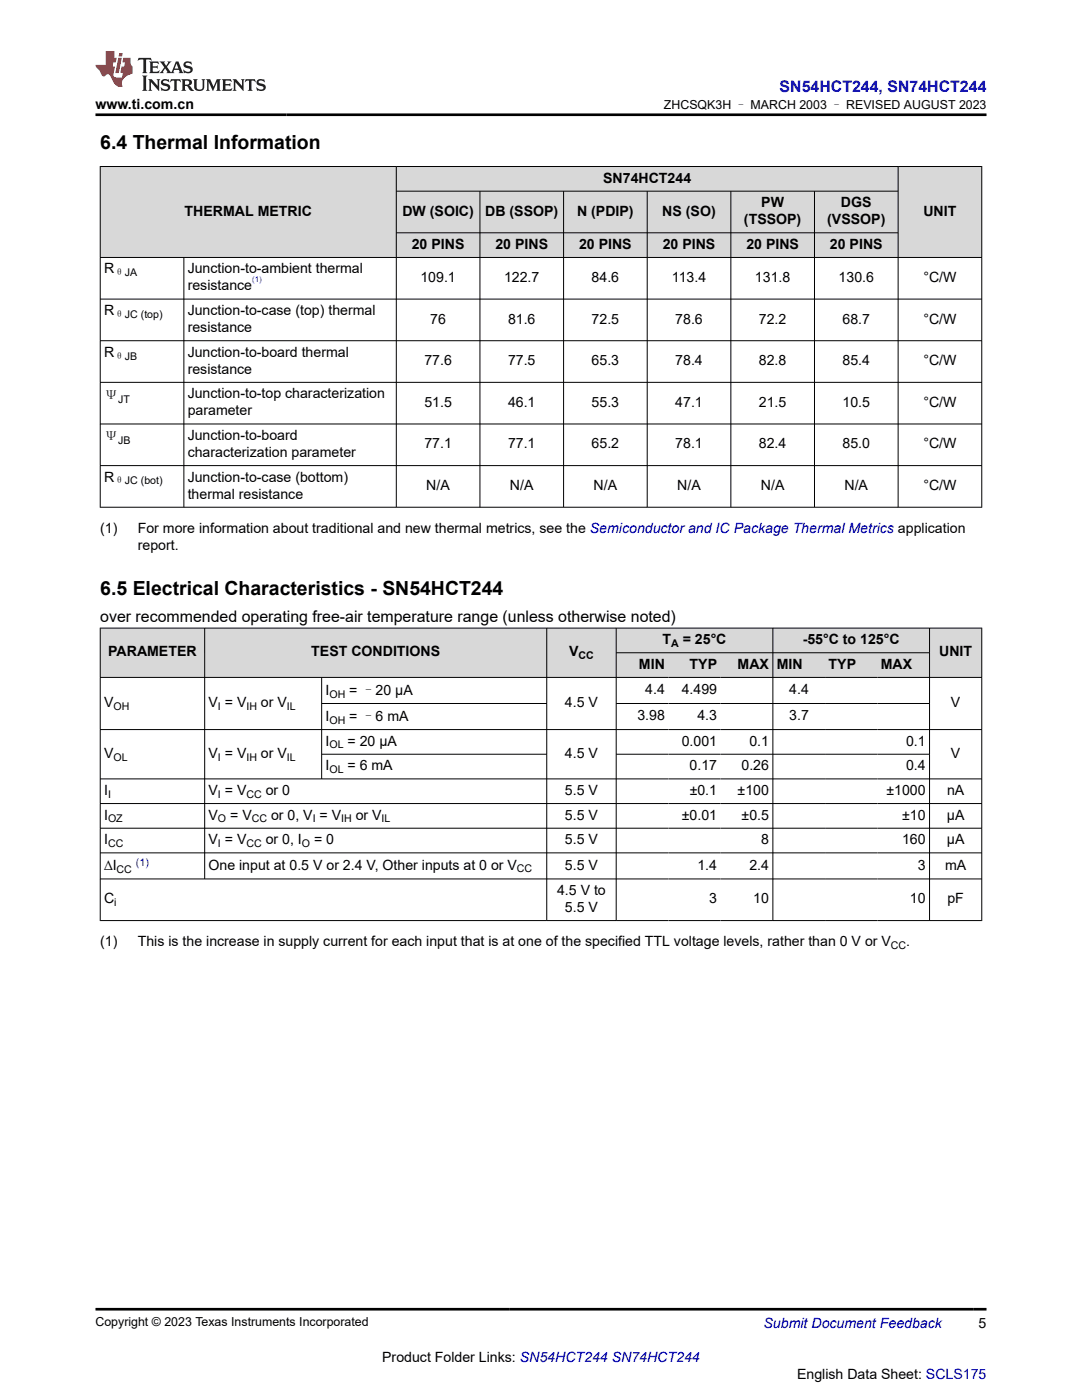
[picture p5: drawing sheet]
<svg xmlns="http://www.w3.org/2000/svg" width="216mm" height="279mm" viewBox="0 0 216 279" stroke-linecap="round" stroke-linejoin="round" font-family="sans-serif">
<defs><g id="words">
<g font-size="3.9">
<text x="20" y="29.8">6.4 Thermal Information</text>
<text x="20" y="118.7">6.5 Electrical Characteristics - SN54HCT244</text>
</g>
<text font-size="3.2" fill="#00f" x="155.6" y="18.3">SN54HCT244, SN74HCT244</text>
<text font-size="3.2" x="20" y="124.2">over recommended operating free-air temperature range (unless otherwise noted)</text>
<g font-size="2.8">
<text x="19" y="21.7">www.ti.com.cn</text>
<text x="120.4" y="36.4">SN74HCT244</text>
<text x="151.9" y="41.3">PW</text>
<text x="167.8" y="41.3">DGS</text>
<text x="36.8" y="43">THERMAL METRIC</text>
<text x="80.3" y="43">DW (SOIC)</text>
<text x="96.8" y="43">DB (SSOP)</text>
<text x="115.2" y="43">N (PDIP)</text>
<text x="132.2" y="43">NS (SO)</text>
<text x="148.5" y="44.7">(TSSOP)</text>
<text x="165.1" y="44.7">(VSSOP)</text>
<text x="184.3" y="43">UNIT</text>
<text x="82.2" y="49.7">20 PINS</text>
<text x="98.9" y="49.7">20 PINS</text>
<text x="115.5" y="49.7">20 PINS</text>
<text x="132.2" y="49.7">20 PINS</text>
<text x="148.9" y="49.7">20 PINS</text>
<text x="165.6" y="49.7">20 PINS</text>
<text x="20.8" y="54.6">R</text>
<text x="37.5" y="54.6">Junction-to-ambient thermal</text>
<text x="37.5" y="58">resistance</text>
<text x="83.9" y="56.3">109.1</text>
<text x="100.6" y="56.3">122.7</text>
<text x="118.1" y="56.3">84.6</text>
<text x="134.1" y="56.3">113.4</text>
<text x="150.6" y="56.3">131.8</text>
<text x="167.3" y="56.3">130.6</text>
<text x="184.2" y="56.3">°C/W</text>
<text x="20.8" y="62.9">R</text>
<text x="37.5" y="62.9">Junction-to-case (top) thermal</text>
<text x="85.9" y="64.6">76</text>
<text x="101.4" y="64.6">81.6</text>
<text x="118.1" y="64.6">72.5</text>
<text x="134.7" y="64.6">78.6</text>
<text x="151.4" y="64.6">72.2</text>
<text x="168.1" y="64.6">68.7</text>
<text x="184.2" y="64.6">°C/W</text>
<text x="20.8" y="71.2">R</text>
<text x="37.5" y="66.3">resistance</text>
<text x="37.5" y="71.2">Junction-to-board thermal</text>
<text x="37.5" y="74.6">resistance</text>
<text x="84.7" y="72.9">77.6</text>
<text x="101.4" y="72.9">77.5</text>
<text x="118.1" y="72.9">65.3</text>
<text x="134.7" y="72.9">78.4</text>
<text x="151.4" y="72.9">82.8</text>
<text x="168.1" y="72.9">85.4</text>
<text x="184.2" y="72.9">°C/W</text>
<text x="20.8" y="79.8">Ψ</text>
<text x="37.5" y="79.5">Junction-to-top characterization</text>
<text x="37.5" y="82.9">parameter</text>
<text x="84.7" y="81.2">51.5</text>
<text x="101.4" y="81.2">46.1</text>
<text x="118.1" y="81.2">55.3</text>
<text x="134.7" y="81.2">47.1</text>
<text x="151.4" y="81.2">21.5</text>
<text x="168.1" y="81.2">10.5</text>
<text x="184.2" y="81.2">°C/W</text>
<text x="20.8" y="88.1">Ψ</text>
<text x="37.5" y="87.8">Junction-to-board</text>
<text x="84.7" y="89.5">77.1</text>
<text x="101.4" y="89.5">77.1</text>
<text x="118.1" y="89.5">65.2</text>
<text x="134.7" y="89.5">78.1</text>
<text x="151.4" y="89.5">82.4</text>
<text x="168.1" y="89.5">85.0</text>
<text x="184.2" y="89.5">°C/W</text>
<text x="37.5" y="91.2">characterization parameter</text>
<text x="20.8" y="96.1">R</text>
<text x="37.5" y="96.1">Junction-to-case (bottom)</text>
<text x="37.5" y="99.5">thermal resistance</text>
<text x="85.1" y="97.8">N/A</text>
<text x="101.8" y="97.8">N/A</text>
<text x="118.4" y="97.8">N/A</text>
<text x="135.1" y="97.8">N/A</text>
<text x="151.8" y="97.8">N/A</text>
<text x="168.5" y="97.8">N/A</text>
<text x="184.2" y="97.8">°C/W</text>
<text x="20" y="106.3">(1)</text>
<text x="27.5" y="106.3">For more information about traditional and new thermal metrics, see the Semiconductor and IC Package Thermal Metrics application</text>
<text x="27.5" y="109.7">report.</text>
<text x="21.6" y="131">PARAMETER</text>
<text x="62.1" y="131">TEST CONDITIONS</text>
<text x="113.6" y="131">V</text>
<text x="132.2" y="128.5">T</text>
<text x="136.2" y="128.5">= 25°C</text>
<text x="160.2" y="128.5">-55°C to 125°C</text>
<text x="187.4" y="131">UNIT</text>
<text x="127.5" y="133.5">MIN</text>
<text x="137.6" y="133.5">TYP</text>
<text x="147.2" y="133.5">MAX</text>
<text x="155" y="133.5">MIN</text>
<text x="165.3" y="133.5">TYP</text>
<text x="175.8" y="133.5">MAX</text>
<text x="20.8" y="141.1">V</text>
<text x="41.6" y="141.1">V = V</text>
<text x="52.1" y="141.1">or V</text>
<text x="65" y="138.7">I</text>
<text x="65" y="143.9">I</text>
<text x="69.7" y="138.7">= –20 µA</text>
<text x="69.7" y="143.9">= –6 mA</text>
<text x="112.7" y="141.1">4.5 V</text>
<text x="127.2" y="143.7">3.98</text>
<text x="128.7" y="138.5">4.4</text>
<text x="136" y="138.5">4.499</text>
<text x="139.2" y="143.7">4.3</text>
<text x="157.5" y="138.5">4.4</text>
<text x="157.5" y="143.7">3.7</text>
<text x="189.7" y="141.1">V</text>
<text x="65" y="148.8">I</text>
<text x="69.3" y="148.8">= 20 µA</text>
<text x="136" y="148.8">0.001</text>
<text x="149.5" y="148.8">0.1</text>
<text x="180.8" y="148.8">0.1</text>
<text x="20.8" y="151.3">V</text>
<text x="41.6" y="151.3">V = V</text>
<text x="52.1" y="151.3">or V</text>
<text x="65" y="153.7">I</text>
<text x="69.3" y="153.7">= 6 mA</text>
<text x="112.7" y="151.3">4.5 V</text>
<text x="137.6" y="153.7">0.17</text>
<text x="148" y="153.7">0.26</text>
<text x="180.8" y="153.7">0.4</text>
<text x="189.7" y="151.3">V</text>
<text x="20.8" y="158.6">I</text>
<text x="41.6" y="158.6">V = V</text>
<text x="53" y="158.6">or 0</text>
<text x="112.7" y="158.6">5.5 V</text>
<text x="137.6" y="158.6">±0.1</text>
<text x="147.2" y="158.6">±100</text>
<text x="176.9" y="158.6">±1000</text>
<text x="189" y="158.6">nA</text>
<text x="20.8" y="163.6">I</text>
<text x="41.6" y="163.6">V</text>
<text x="45.9" y="163.6">= V</text>
<text x="54.1" y="163.6">or 0, V = V</text>
<text x="71" y="163.6">or V</text>
<text x="112.7" y="163.6">5.5 V</text>
<text x="136" y="163.6">±0.01</text>
<text x="148" y="163.6">±0.5</text>
<text x="180" y="163.6">±10</text>
<text x="188.9" y="163.6">µA</text>
<text x="20.8" y="168.5">I</text>
<text x="20.8" y="173.7">∆I</text>
<text x="41.6" y="168.5">V = V</text>
<text x="41.6" y="173.5">One input at 0.5 V or 2.4 V, Other inputs at 0 or V</text>
<text x="53" y="168.5">or 0, I</text>
<text x="62.7" y="168.5">= 0</text>
<text x="112.7" y="168.5">5.5 V</text>
<text x="112.7" y="173.5">5.5 V</text>
<text x="139.2" y="173.5">1.4</text>
<text x="149.5" y="173.5">2.4</text>
<text x="151.9" y="168.5">8</text>
<text x="180" y="168.5">160</text>
<text x="183.1" y="173.5">3</text>
<text x="188.6" y="173.5">mA</text>
<text x="188.9" y="168.5">µA</text>
<text x="111.2" y="178.6">4.5 V to</text>
<text x="20.8" y="180.3">C</text>
<text x="112.7" y="182">5.5 V</text>
<text x="141.5" y="180.3">3</text>
<text x="150.3" y="180.3">10</text>
<text x="181.6" y="180.3">10</text>
<text x="189" y="180.3">pF</text>
<text x="20" y="188.8">(1)</text>
<text x="27.5" y="188.8">This is the increase in supply current for each input that is at one of the specified TTL voltage levels, rather than 0 V or V</text>
<text x="180.8" y="188.8">.</text>
<text x="195.3" y="265">5</text>
<text x="76.3" y="271.9">Product Folder Links: SN54HCT244 SN74HCT244</text>
<text x="159" y="275.3">English Data Sheet: SCLS175</text>
</g>
<text font-size="2.8" fill="#00f" x="152.4" y="265">Submit Document Feedback</text>
<g font-size="2.5">
<text x="132.5" y="21.8">ZHCSQK3H – MARCH 2003 – REVISED AUGUST 2023</text>
<text x="19" y="264.7">Copyright © 2023 Texas Instruments Incorporated</text>
</g>
<g font-size="2.1">
<text x="22.8" y="55.1">θJA</text>
<text x="22.8" y="63.4">θJC (top)</text>
<text x="22.8" y="71.8">θJB</text>
<text x="23.6" y="80.3">JT</text>
<text x="23.6" y="88.7">JB</text>
<text x="22.8" y="96.7">θJC (bot)</text>
<text x="115.4" y="131.6">CC</text>
<text x="133.9" y="129.1">A</text>
<text x="22.6" y="141.7">OH</text>
<text x="43.5" y="141.7">I</text>
<text x="49.2" y="141.7">IH</text>
<text x="57.3" y="141.7">IL</text>
<text x="65.7" y="139.2">OH</text>
<text x="65.7" y="144.4">OH</text>
<text x="65.7" y="149.4">OL</text>
<text x="22.6" y="151.8">OL</text>
<text x="43.5" y="151.8">I</text>
<text x="49.2" y="151.8">IH</text>
<text x="57.3" y="151.8">IL</text>
<text x="65.7" y="154.3">OL</text>
<text x="21.6" y="159.2">I</text>
<text x="43.5" y="159.2">I</text>
<text x="49.2" y="159.2">CC</text>
<text x="21.6" y="164.1">OZ</text>
<text x="43.5" y="164.1">O</text>
<text x="50.2" y="164.1">CC</text>
<text x="62.4" y="164.1">I</text>
<text x="68.1" y="164.1">IH</text>
<text x="76.2" y="164.1">IL</text>
<text x="21.6" y="169">CC</text>
<text x="43.5" y="169">I</text>
<text x="49.2" y="169">CC</text>
<text x="60.2" y="169">O</text>
<text x="23.3" y="174.2">CC</text>
<text x="103.2" y="174.1">CC</text>
<text x="22.8" y="180.9">i</text>
<text x="177.8" y="189.4">CC</text>
</g>
<text font-size="2.1" fill="#00f" x="27.1" y="172.7">(1)</text>
<text font-size="1.6" fill="#00f" x="50.3" y="56.3">(1)</text>
</g></defs>
<g fill="#d8d8d8">
<path d="M20 33.2h175.9v5h-175.9z" fill-rule="evenodd"/>
<path d="M20.1 33.3h58.9v18h-58.9z" fill-rule="evenodd"/>
<path d="M79.1 33.3h100v4.8h-100z" fill-rule="evenodd"/>
<path d="M179.3 33.3h16.5v18h-16.5z" fill-rule="evenodd"/>
<path d="M79.1 38.2h16.6v8.2h-16.6z" fill-rule="evenodd"/>
<path d="M95.8 38.2h16.6v8.2h-16.6z" fill-rule="evenodd"/>
<path d="M112.5 38.2h16.6v8.2h-16.6z" fill-rule="evenodd"/>
<path d="M129.2 38.2h16.6v8.2h-16.6z" fill-rule="evenodd"/>
<path d="M145.9 38.2h16.6v8.2h-16.6z" fill-rule="evenodd"/>
<path d="M162.6 38.2h16.5v8.2h-16.5z" fill-rule="evenodd"/>
<path d="M79.1 46.5h16.6v4.8h-16.6z" fill-rule="evenodd"/>
<path d="M95.8 46.5h16.6v4.8h-16.6z" fill-rule="evenodd"/>
<path d="M112.5 46.5h16.6v4.8h-16.6z" fill-rule="evenodd"/>
<path d="M129.2 46.5h16.6v4.8h-16.6z" fill-rule="evenodd"/>
<path d="M145.9 46.5h16.6v4.8h-16.6z" fill-rule="evenodd"/>
<path d="M162.6 46.5h16.5v4.8h-16.5z" fill-rule="evenodd"/>
</g>
<g fill="none" stroke="#000" stroke-width=".2">
<path d="M19.9 33.2h176.1M20 33.2v68.1M79.1 33.2v68.1M79.1 38.2h100.2M95.8 38.2v63.1M112.5 38.2v63.1M129.1 38.2v63.1M145.8 38.2v63.1M162.5 38.2v63.1M179.2 33.2v68.1M195.9 33.2v68.1M19.9 51.4h176.1"/>
<path d="M19.9 59.7h176.1M36.7 51.4v49.9M79.1 46.5h100.2M19.9 68h176.1M19.9 76.3h176.1M19.9 84.6h176.1M19.9 92.9h176.1M19.9 101.2h176.1"/>
</g>
<g fill="#d8d8d8">
<path d="M20 125.4h175.9v4.9h-175.9z" fill-rule="evenodd"/>
<path d="M20.1 125.4h20.7v9.7h-20.7z" fill-rule="evenodd"/>
<path d="M40.9 125.4h68.1v9.7h-68.1z" fill-rule="evenodd"/>
<path d="M109.2 125.4h13.7v9.7h-13.7z" fill-rule="evenodd"/>
<path d="M123 125.4h31.2v4.8h-31.2z" fill-rule="evenodd"/>
<path d="M154.3 125.4h31.1v4.8h-31.1z" fill-rule="evenodd"/>
<path d="M185.5 125.4h10.3v9.7h-10.3z" fill-rule="evenodd"/>
<path d="M123 130.3h10.4v4.8h-10.4z" fill-rule="evenodd"/>
<path d="M133.4 130.3h10.4v4.8h-10.4z" fill-rule="evenodd"/>
<path d="M143.8 130.3h10.4v4.8h-10.4z" fill-rule="evenodd"/>
<path d="M154.3 130.3h10.3v4.8h-10.3z" fill-rule="evenodd"/>
<path d="M164.6 130.3h10.5v4.8h-10.5z" fill-rule="evenodd"/>
<path d="M175.1 130.3h10.3v4.8h-10.3z" fill-rule="evenodd"/>
</g>
<g fill="none" stroke="#000" stroke-width=".2">
<path d="M19.9 125.4h176.1M19.9 135.2h176.1M20 125.3v58.5M40.8 125.3v50.2M64.2 135.2v20.3M109.1 125.3v58.5M123 125.3v58.5M123 130.3h62.5M154.2 125.3v58.5M185.5 125.3v58.5M195.9 125.3v58.5M19.9 145.6h176.1"/>
<path d="M19.9 155.4h176.1M64.2 140.4h45M64.2 150.5h45M123 140.4h62.5M123 150.5h62.5M19.9 160.4h176.1M19.9 165.3h176.1M19.9 170.2h176.1M19.9 175.4h176.1M19.9 183.7h176.1"/>
</g>
<path d="M27.7 11.6l-.2 .5 .5-.2h.6v.1v2.2l-.2 .4h1l-.2-.4v-2.2v-.1h.5l.5 .2-.1-.5zM29.8 12.3l.2 .4v1.5l-.2 .4h1.9l.1-.6a1.08 1.08 0 0 1-1.3 .2v-.7h.6l.4 .2v-.7l-.4 .2h-.6v-.5l.2-.2a1 1 0 0 1 1 .3l-.1-.5zM31.8 12.3l1 1.1-1 1.2h.9l-.2-.2 .4-.8 .5 .8-.2 .2h1.6l-.2-.2 .1-.5h1l.1 .5-.1 .2h.9l-.2-.3-.8-2h-.5l-1 2.2-.8-1.1 .9-1.1h-.8l.2 .2-.5 .6-.3-.6 .1-.2zM35.2 12.7l.4 1h-.8zM36.8 12.4a.65 .65 0 0 0-.2 .7 .65 .65 0 0 0 .6 .5l.7 .1 .1 .3a.79 .79 0 0 1-.7 .4 .79 .79 0 0 1-.7-.5l.1 .7 .2-.1a.93 .93 0 0 0 1.1 .1 .93 .93 0 0 0 .4-1 1.46 1.46 0 0 0-1.2-.6l-.1-.3a1.09 1.09 0 0 1 1.2 .2l-.2-.6-.1 .1-.6-.2zM28.4 15.1l.2 .4v2.2l-.2 .4h1l-.2-.4v-2.2l.2-.4zM29.6 15.8l.2 .4v1.5l-.2 .4h.8l-.3-.4v-1.3l1.7 1.8v-2l.2-.4h-.8l.2 .2 .1 1.1-1.2-1.3zM32.3 15.9a.65 .65 0 0 0-.2 .8 .65 .65 0 0 0 .7 .4l.6 .2 .1 .2a.79 .79 0 0 1-.7 .4 .79 .79 0 0 1-.7-.5l.1 .7 .2-.1a.93 .93 0 0 0 1.1 .1 .93 .93 0 0 0 .4-.9 1.46 1.46 0 0 0-1.2-.6l-.1-.4a1.09 1.09 0 0 1 1.2 .2l-.2-.6-.1 .1-.6-.1zM34.1 15.8l-.1 .6a.63 .63 0 0 1 .7-.3l.1 1.6-.3 .4h1l-.2-.4v-1.6a.66 .66 0 0 1 .8 .3l-.1-.6zM36.2 15.8l.2 .4v1.5l-.2 .4h.9l-.2-.2v-.7h.5l.1 .2a.79 .79 0 0 0 1.2 .6l-1-.9a.61 .61 0 0 0 .6-.6 .61 .61 0 0 0-.5-.7zM36.9 16.1h.2a.47 .47 0 0 1 .5 .1 .47 .47 0 0 1 .1 .5l-.2 .1-.6 .1zM38.5 15.8l.2 .2a2.27 2.27 0 0 0 .4 2 1.04 1.04 0 0 0 1.7-.7v-1.3l.2-.2h-.8l.2 .4v1.1a.6 .6 0 0 1-.6 .6 .6 .6 0 0 1-.6-.6v-1.1l.3-.4zM41.1 15.8l.2 .4v1.5l-.2 .4h.7l-.2-.4v-1.4l.9 1.9 .8-1.9v1.4l-.2 .4h1l-.3-.4v-1.5l.3-.4h-.8l-.7 1.5-.7-1.5zM44.3 15.8l.2 .4v1.5l-.2 .4h1.9l.1-.6a1.09 1.09 0 0 1-1.3 .2v-.7h.6l.4 .2v-.6l-.4 .2h-.6v-.6l.2-.1a1.01 1.01 0 0 1 1 .3l-.1-.6zM46.4 15.8l.3 .4v1.5l-.3 .4h.8l-.2-.4v-1.3l1.6 1.8v-2l.2-.4h-.7l.2 .2v1.1l-1.2-1.3zM49 15.8l-.1 .6a.63 .63 0 0 1 .8-.3v1.6l-.3 .4h1l-.2-.4v-1.6a.66 .66 0 0 1 .8 .3l-.1-.6zM51.4 15.9a.65 .65 0 0 0-.2 .8 .65 .65 0 0 0 .6 .4l.6 .2 .2 .2a.79 .79 0 0 1-.8 .4 .79 .79 0 0 1-.6-.5l.1 .7 .2-.1a.93 .93 0 0 0 1 .1 .93 .93 0 0 0 .5-.9 1.46 1.46 0 0 0-1.3-.6l-.1-.4a1.09 1.09 0 0 1 1.3 .2l-.2-.6-.2 .1-.5-.1z" fill="#231f20"/>
<path d="M21.1 10.2v2.8h-2.1l.1 .3 .9 1a.95 .95 0 0 0 .9 .9 .59 .59 0 0 1 .6-.4 .59 .59 0 0 1 .5 .4l.4 .7a1.59 1.59 0 0 0 2.1 1.4 1.61 1.61 0 0 1 1-2.3l1-.3-.1-1.5a1.59 1.59 0 0 1-.4-1.7h-1.4l-.2 .9h.5l-.1 .9h-.5l-.2 1v.2l.4 .1-.2 .9h-.6a.73 .73 0 0 1-1.1-.7l.3-1.5h-.5l.2-.9h.5l.2-.9h-.5v-1.3zM23.6 11.5l-.6 3.1h.7l.6-3.1zM23.8 10.6l-.1 .6h.7l.1-.6z" fill="#ed1c24"/>
<path d="M19 22.9h177.8M19 261.3h177.8" fill="none" stroke="#000" stroke-width=".53"/>
<use href="#words"/>
</svg>
